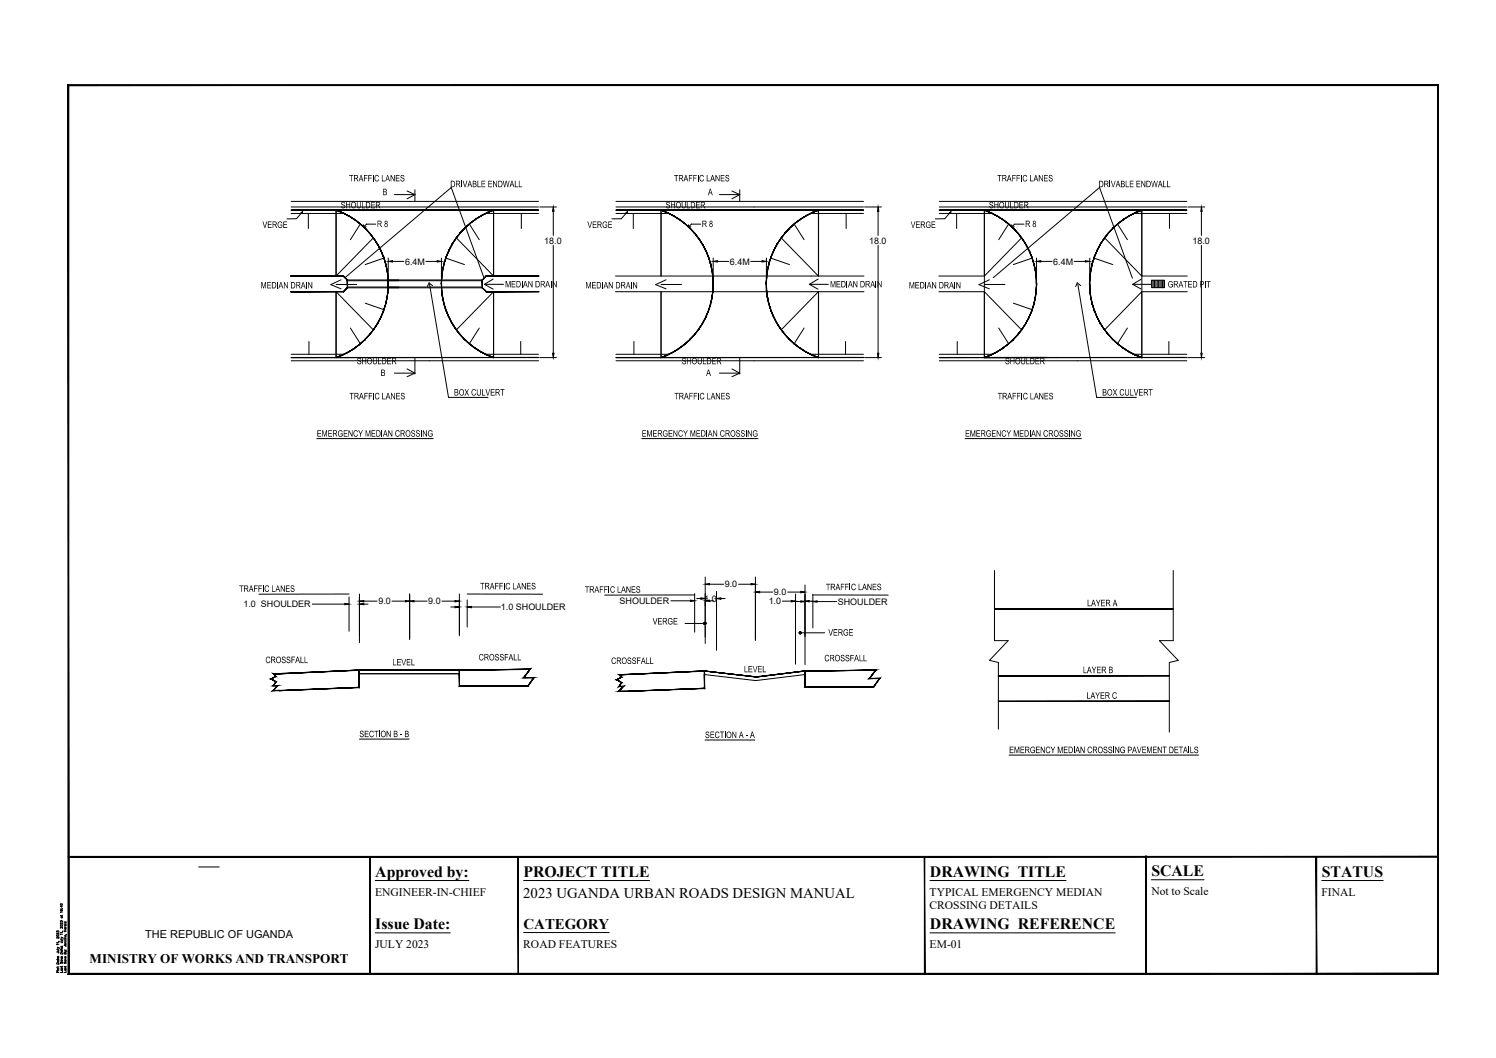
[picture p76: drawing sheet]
<svg xmlns="http://www.w3.org/2000/svg" width="420mm" height="297mm" viewBox="0 0 420 297" stroke-linecap="round" stroke-linejoin="round" font-family="sans-serif">
<defs><g id="words">
<g font-size="4.4">
<text x="105.4" y="246.2">Approved by:</text>
<text x="147.1" y="246.2">PROJECT TITLE</text>
<text x="261.2" y="246.2">DRAWING TITLE</text>
<text x="323.4" y="246">SCALE</text>
<text x="371.2" y="246.2">STATUS</text>
<text x="105.4" y="260.9">Issue Date:</text>
<text x="261.2" y="260.9">DRAWING REFERENCE</text>
</g>
<text font-size="4.2" x="147.1" y="260.9">CATEGORY</text>
<text font-size="4.1" x="147" y="252">2023 UGANDA URBAN ROADS DESIGN MANUAL</text>
<text font-size="3.7" x="25.2" y="270.5">MINISTRY OF WORKS AND TRANSPORT</text>
<g font-size="3.2">
<text x="105.4" y="251.4">ENGINEER-IN-CHIEF</text>
<text x="261.1" y="251.4">TYPICAL EMERGENCY MEDIAN</text>
<text x="323.4" y="251.3">Not to Scale</text>
<text x="371.2" y="251.4">FINAL</text>
<text x="261.1" y="255.1">CROSSING DETAILS</text>
<text x="105.4" y="266.1">JULY 2023</text>
<text x="147" y="266.1">ROAD FEATURES</text>
<text x="261.1" y="266.1">EM-01</text>
</g>
<text font-size="3.1" x="40.8" y="263.5">THE REPUBLIC OF UGANDA</text>
<g font-size="2.8">
<text x="98" y="50.9">TRAFFIC LANES</text>
<text x="126.5" y="52.6">DRIVABLE ENDWALL</text>
<text x="189.3" y="50.9">TRAFFIC LANES</text>
<text x="280.1" y="50.9">TRAFFIC LANES</text>
<text x="308.5" y="52.6">DRIVABLE ENDWALL</text>
<text x="95.7" y="58.5">SHOULDER</text>
<text x="107.4" y="54.8">B</text>
<text x="186.9" y="58.5">SHOULDER</text>
<text x="198.8" y="54.8">A</text>
<text x="277.7" y="58.5">SHOULDER</text>
<text x="73.7" y="64">VERGE</text>
<text x="105.9" y="63.7">R 8</text>
<text x="165" y="64">VERGE</text>
<text x="197.1" y="63.7">R 8</text>
<text x="255.8" y="64">VERGE</text>
<text x="287.9" y="63.7">R 8</text>
<text x="73.2" y="81">MEDIAN DRAIN</text>
<text x="141.9" y="80.7">MEDIAN DRAIN</text>
<text x="164.5" y="81">MEDIAN DRAIN</text>
<text x="233.1" y="80.7">MEDIAN DRAIN</text>
<text x="255.3" y="81">MEDIAN DRAIN</text>
<text x="328" y="80.7">GRATED PIT</text>
<text x="100.2" y="102.3">SHOULDER</text>
<text x="106.9" y="105.6">B</text>
<text x="191.5" y="102.3">SHOULDER</text>
<text x="198.3" y="105.6">A</text>
<text x="282.3" y="102.3">SHOULDER</text>
<text x="98.2" y="112.1">TRAFFIC LANES</text>
<text x="127.5" y="111.1">BOX CULVERT</text>
<text x="189.4" y="112.1">TRAFFIC LANES</text>
<text x="280.2" y="112.1">TRAFFIC LANES</text>
<text x="309.6" y="111.1">BOX CULVERT</text>
<text x="89" y="122.6">EMERGENCY MEDIAN CROSSING</text>
<text x="180.2" y="122.6">EMERGENCY MEDIAN CROSSING</text>
<text x="271" y="122.6">EMERGENCY MEDIAN CROSSING</text>
<text x="67.2" y="166.1">TRAFFIC LANES</text>
<text x="134.9" y="165.5">TRAFFIC LANES</text>
<text x="164.3" y="166.4">TRAFFIC LANES</text>
<text x="232" y="165.7">TRAFFIC LANES</text>
<text x="305.3" y="170.2">LAYER A</text>
<text x="183.3" y="175.3">VERGE</text>
<text x="232.6" y="178.5">VERGE</text>
<text x="134.4" y="185.4">CROSSFALL</text>
<text x="231.5" y="185.7">CROSSFALL</text>
<text x="74.5" y="186.2">CROSSFALL</text>
<text x="110.3" y="186.8">LEVEL</text>
<text x="171.6" y="186.4">CROSSFALL</text>
<text x="208.9" y="188.8">LEVEL</text>
<text x="304.2" y="189">LAYER B</text>
<text x="305.2" y="196.2">LAYER C</text>
<text x="101" y="207">SECTION B - B</text>
<text x="198" y="207.2">SECTION A - A</text>
<text x="283.4" y="211.4">EMERGENCY MEDIAN CROSSING PAVEMENT DETAILS</text>
</g>
<g font-size="2.5">
<text x="152.9" y="68.4">18.0</text>
<text x="244.1" y="68.4">18.0</text>
<text x="334.9" y="68.4">18.0</text>
<text x="113.8" y="74.3">6.4M</text>
<text x="205" y="74.3">6.4M</text>
<text x="295.8" y="74.3">6.4M</text>
<text x="203.6" y="164.9">9.0</text>
<text x="217.4" y="167.1">9.0</text>
<text x="68.4" y="170.5">1.0 SHOULDER</text>
<text x="106.3" y="169.7">9.0</text>
<text x="120.3" y="169.7">9.0</text>
<text x="140.7" y="171.3">1.0 SHOULDER</text>
<text x="174" y="169.6">SHOULDER</text>
<text x="197.8" y="168.9">1.0</text>
<text x="215.9" y="169.7">1.0</text>
<text x="235.3" y="169.8">SHOULDER</text>
</g>
</g></defs>
<!-- layer: 0 -->
<g fill="none" stroke="#000" stroke-width=".28">
<path d="M19.2 23.9h384.7v216.7h-384.7zM81.8 58.1h69.4M81.8 59.9h14.8M81.8 56.5h69.4M85 59.4l-1.7 2-2.7 .1M85 59.4l-.5 .3M85 59.4l-.1 .5M86.6 59.9v4.3M94.4 59v18.5l10.4-10.7M94.4 59a21.9 21.9 0 0 1 14.6 20.7 21.9 21.9 0 0 1-14.6 20.6M110.8 54.6h5.7M114.3 53.6l2.2 1"/>
<path d="M116.5 53.3v3.2M116.5 54.6l-2.2 1.2M136.4 59.9h14.8M138.6 59v18.5l-10.4-10.7M138.6 59a21.9 21.9 0 0 0-14.6 20.7 21.9 21.9 0 0 0 14.6 20.6M146.4 59.9v4.3M151.6 58.1h4.7M155.4 59.3v6.8M173 58.1h69.5M173 59.9h14.8M173 56.5h69.5M173 59h30.3"/>
<path d="M176.3 59.4l-1.8 2-2.6 .1M176.3 59.4l-.5 .3M176.3 59.4l-.1 .5M177.9 59.9v4.3M185.7 59v18.5M185.7 59a21.9 21.9 0 0 1 14.6 20.7 21.9 21.9 0 0 1-14.6 20.6M202 54.6h5.8M205.6 53.6l2.2 1M207.8 53.3v3.2M207.8 54.6l-2.2 1.2M227.7 59.9h14.8M229.9 59v18.5l-10.5-10.7"/>
<path d="M229.9 59a21.9 21.9 0 0 0-14.6 20.7 21.9 21.9 0 0 0 14.6 20.6M237.6 59.9v4.3M242.8 58.1h4.8M246.6 59.3v6.8M263.8 58.1h69.5M263.8 59.9h14.8M263.8 56.5h69.5M267.1 59.4l-1.8 2-2.6 .1M267.1 59.4l-.5 .3M267.1 59.4l-.1 .5M268.7 59.9v4.3M276.5 59v41.4"/>
<path d="M276.5 59a21.9 21.9 0 0 1 14.6 20.7 21.9 21.9 0 0 1-14.6 20.6M318.5 59.9h14.8M320.7 59v18.5l-10.5-10.7M320.7 59a21.9 21.9 0 0 0-14.6 20.7 21.9 21.9 0 0 0 14.6 20.6M320.7 59v41.4M328.5 59.9v4.3M333.6 58.1h4.8M337.4 59.3v6.8M94.4 79.9h5.8M95.8 78.6l-2.9 1.3 2.9 1.2M96.9 78l29.8-25.4 9.3 25.5M97.6 78.8h37.9"/>
<path d="M97.6 78.6h37.9M101.2 62.9l-2.8 4.4M102.8 63.7h-.7M102.9 62.9h2.6M103 62.9l-.9 .8v-.6M107.8 72.5l-5.2 1.8M109 72.5v5.8M110.2 73.4h3.2M119.6 73.4h3.2M120.6 79.8l5.4 31.8h11.1M124 72.5v5.8M125.2 72.5l5.3 1.8"/>
<path d="M131.8 62.9l2.8 4.4M136 79.8h5.4M136 79.8l2.5 1.4M138.5 78.3l-2.5 1.5M155.4 68.9v30.3M172.9 77.5h69.7M185.7 79.9h5.7M187.1 78.6l-3 1.3 3 1.2M193.4 63.1v.6M194 63.7h-.6M196.8 62.9h-2.6l-.9 .8M200.3 72.5v5.8"/>
<path d="M201.5 73.4h3.2M210.8 73.4h3.2M215.3 72.5v5.8M216.4 72.5l5.3 1.8M223 62.9l2.8 4.4M227.3 79.8h5.3M227.3 79.8l2.4 1.4M229.8 78.3l-2.5 1.5M246.6 68.9v30.3M276.5 79.9h5.7M277.9 78.6l-3 1.3 3 1.2M279 78l29.8-25.4 9.2 25.5"/>
<path d="M283.3 62.9l-2.8 4.4M284.8 63.7h-.6M286.9 66.8l-10.4 10.7h-12.8M287.6 62.9h-2.6l-.9 .8 .1-.6M289.9 72.5l-5.3 1.8M291.1 72.5v5.8M292.3 73.4h3.2M301.7 73.4h3.1M302.7 79.8l5.3 31.8h11.1M306.1 72.5v5.8M307.2 72.5l5.3 1.8M313.8 62.9l2.8 4.4"/>
<path d="M318.1 79.8h5.4M318.1 79.8l2.4 1.4M320.6 78.3l-2.5 1.5M320.7 77.5h12.7M323.5 78.7h3.6v2.1h-3.6zM323.5 78.7v2.1M323.9 78.7v2.1M324.3 78.7v2.1M324.6 78.7v2.1M325 78.7v2.1M325.4 78.7v2.1M325.8 78.7v2.1"/>
<path d="M326.1 78.7v2.1M326.5 78.7v2.1M326.9 78.7v2.1M337.4 68.9v30.3M81.8 99.5h14.8M86.8 95.9v3.6M97.6 80.6h37.9M97.6 80.8h37.9M98.4 92.1l2.8 4.4M102.6 85.1l5.2 1.8M104.8 92.6l-10.4-10.7v18.5M121.5 80.2l-1-.8-.5 1.1"/>
<path d="M128.2 92.6l10.4-10.7v18.5M134.6 92.1l-2.8 4.4M136.4 99.5h14.8M146.2 95.9v3.6M172.9 81.9h69.7M173 99.5h14.8M178 95.9v3.6M185.7 81.9v18.5M219.4 92.6l10.5-10.7v18.5M225.8 92.1l-2.8 4.4M227.7 99.5h14.8M237.5 95.9v3.6"/>
<path d="M263.7 81.9h12.8l10.4 10.7M263.8 99.5h14.8M268.8 95.9v3.6M280.5 92.1l2.8 4.4M284.6 85.1l5.3 1.8M303.5 80.2l-1-.8-.4 1.1M310.2 92.6l10.5-10.7v18.5M316.6 92.1l-2.8 4.4M318.5 99.5h14.8M320.7 81.9h12.7M328.3 95.9v3.6M81.8 101.3h69.4"/>
<path d="M110.8 104.8h5.7M114.3 103.6l2.2 1.2M116.5 100.4v4.6M116.5 104.8l-2.2 1M151.6 100.4h4.7M173 101.3h69.5M202 104.8h5.8M205.6 103.6l2.2 1.2M207.8 100.4v4.6M207.8 104.8l-2.2 1M242.8 100.4h4.8M263.8 101.3h69.5"/>
<path d="M333.6 100.4h4.8M89 123.1h32.7M180.2 123.1h32.7M271 123.1h32.7M87.7 169.6h9.1M98 167.6v9.6M98 166.8h-25.3M101 166.8v13.6M102.2 168.8h3.7M102.2 169.6h1.2M110.1 168.8h3.8M115 166.8v12.8"/>
<path d="M116.3 168.8h3.7M124.1 168.8h3.7M126.6 170.4h1.2M129 166.8v11.7M131.2 168.4v7.7M131.2 166.8h21.2M132.4 170.4h8.1M188.4 168.7h5.5M192.4 175h5.6M195.1 166.7v10.8M195.1 167l-25.3 .1M195.7 168h1.1"/>
<path d="M197.7 175.1l.3-.4-.3 .4M197.7 175.2l.4-.5-.4 .5M197.7 175.2l.4-.4-.4 .4M197.8 175.2l.4-.4-.4 .4M197.8 174.7l-.1 .2M197.9 174.7l-.2 .3M198 174.7l-.4 .3M198.1 162v18.7M198.1 174.7l-.4 .4M198.2 174.8l-.5 .4M198.3 174.9l-.4 .4 .4-.2M199.2 164h4"/>
<path d="M199.2 168.7h1.2M201.2 166.1v16.5M202.5 168h1.2M207.4 164h3.5M212.2 162v17.8M213.3 166.2h3.7M219.7 168.8h2.5M221.2 166.2h3.7M223.4 166.8v19.7M223.7 168.9h1.2M224.4 177.7l.3-.3-.3 .3M224.5 177.8l.4-.4-.4 .4"/>
<path d="M224.6 177.4l-.1 .1M224.7 177.7h6.9M224.8 177.4l-.3 .3 .3-.3M224.9 177.4l-.4 .5 .5-.3M225 177.8l-.1 .1M225 177.6l-.3 .4 .3-.3M225 177.6l-.4 .4M226.1 164.2v22.4M227.3 168.8h1.2M228.3 166.9v9.4M228.3 167l21.2 .1M229.5 168.9h5.5"/>
<path d="M279.3 160.2v19.7h3.9l-5.3 5.5 2.5 .6v18.7M329.5 160.2v19.7h-3.9l5.3 5.5-2.5 .6v19.6M100.8 189.1h28.2M148.9 187.9l-19.9 .3h-28.2l-23.9 1M197.9 189.4l14.3 1.7 13.9-1.7M197.9 188.4l-24 1M246 188.2l-19.9 .2M101 207.5h13.9M198 207.8h14M283.4 212h53.2M55.8 243.4h5.8"/>
<circle cx="198" cy="175" r=".32"/>
<circle cx="224.8" cy="177.6" r=".28"/>
</g>
<g fill="#000" stroke="#000" stroke-width=".28">
<path d="M155.4 58.1l.2 1.2h-.4zM246.6 58.1l.2 1.2h-.3zM337.4 58.1l.2 1.2h-.3zM109 73.4l1.2-.2v.4zM122.8 73.2l1.2 .2-1.2 .2zM200.3 73.4l1.2-.2v.4zM214 73.2l1.3 .2-1.3 .2zM291.1 73.4l1.2-.2v.4zM304.8 73.2l1.3 .2-1.3 .2zM155.2 99.2h.4l-.2 1.2zM246.5 99.2h.3l-.2 1.2zM337.3 99.2h.3l-.2 1.2z"/>
<path d="M96.8 169.4l1.2 .2-1.2 .2zM101 168.8l1.2-.2v.4zM101 169.6l1.2-.2v.4zM113.9 168.6l1.1 .2-1.1 .2zM115 168.8l1.3-.2v.4zM127.8 168.6l1.2 .2-1.2 .2zM127.8 170.3l1.2 .1-1.2 .2zM131.2 170.4l1.2-.1v.3zM193.9 168.5l1.2 .2-1.2 .2zM196.8 167.8l1.3 .2-1.3 .3zM198.1 164l1.1-.2v.4zM198.1 168.7l1.1-.2v.4z"/>
<path d="M201.2 168l1.3-.2v.5zM210.9 163.8l1.3 .2-1.3 .2zM212.2 166.2l1.1-.2v.4zM222.2 168.6l1.2 .2-1.2 .2zM224.9 166l1.2 .2-1.2 .2zM224.9 168.7l1.2 .2-1.2 .2zM226.1 168.8l1.2-.2v.4zM228.3 168.9l1.2-.2v.4z"/>
<path d="M81.8 59h69.4zM81.8 59h69.4z"/>
<path d="M136.8 59.7l1.8-.7zM136.8 59.7l1.8-.7zM135.1 60.6l1.7-.9zM135.1 60.6l1.7-.8zM133.4 61.6l1.7-1zM133.4 61.6l1.7-1zM131.9 62.8l1.5-1.2zM131.9 62.8l1.6-1.1zM130.5 64l1.4-1.2zM130.5 64l1.4-1.2zM130.5 64l-1.4 1.5zM130.5 64.1l-1.3 1.4zM129.1 65.5l-1.1 1.5zM129.2 65.5l-1.2 1.5zM128 67l-1.1 1.6zM128 67l-1.1 1.6zM126.9 68.6l-.9 1.7zM127 68.7l-1 1.6zM126 70.3l-.7 1.8zM126.1 70.4l-.8 1.8zM125.3 72.1l-.6 1.9zM125.3 72.2l-.6 1.8zM124.7 74l-.4 1.8zM124.7 74l-.4 1.8zM124.3 75.8l-.3 2zM124.3 75.8l-.2 2zM124 77.8l-.1 1.9zM124.1 77.8l-.2 1.9zM123.9 79.7l.1 1.9zM124 79.7l.1 1.9zM124 81.6l.3 2zM124.1 81.6l.2 2zM124.3 83.6l.4 1.9zM124.3 83.6l.4 1.9zM124.7 85.5l.6 1.8zM124.7 85.4l.6 1.9zM125.3 87.3l.7 1.8zM125.3 87.2l.7 1.9zM126 89.1l.9 1.7zM126.1 89l.8 1.8zM126.9 90.8l1.1 1.6zM127 90.7l1 1.7zM128 92.4l1.1 1.5zM128 92.4l1.1 1.5zM129.1 93.9l1.4 1.5zM129.2 93.9l1.3 1.5zM130.5 95.3l1.4 1.3zM130.5 95.3l1.4 1.3zM131.9 96.6l1.5 1.2zM131.9 96.6l1.5 1.2zM133.5 97.7l1.6 1.1zM133.5 97.7l1.6 1.1zM135.1 98.8l1.7 .9zM135.1 98.8l1.7 .9zM136.8 99.6l1.8 .8zM136.8 99.6l1.8 .8z"/>
<path d="M173 59h69.5zM173 59h69.5z"/>
<path d="M228 59.7l1.9-.7zM228 59.7l1.9-.7zM226.3 60.6l1.8-.8zM226.3 60.6l1.8-.8zM224.7 61.6l1.6-1zM224.7 61.6l1.6-1zM223.1 62.8l1.6-1.2zM223.1 62.8l1.6-1.1zM221.7 64l1.5-1.2zM221.7 64l1.5-1.2zM221.7 64l-1.3 1.5zM220.4 65.5l1.4-1.4zM220.4 65.5l-1.2 1.5zM220.5 65.5l-1.2 1.5zM219.2 67l-1 1.6zM219.3 67l-1.1 1.7zM218.2 68.6l-.9 1.7zM218.2 68.7l-.9 1.7zM217.3 70.3l-.8 1.8zM217.3 70.4l-.7 1.8zM216.5 72.1l-.6 1.9zM216.6 72.2l-.7 1.8zM215.9 74l-.4 1.8zM216 74l-.5 1.8zM215.5 75.8l-.2 2zM215.6 75.8l-.3 2zM215.3 77.8l-.1 1.9zM215.3 77.8l-.1 1.9zM215.2 79.7l.1 1.9zM215.3 79.7v1.9zM215.3 81.6l.2 2zM215.3 81.6l.3 2zM215.5 83.6l.4 1.9zM215.6 83.6l.3 1.9zM215.9 85.5l.6 1.8zM216 85.4l.5 1.9zM216.5 87.3l.8 1.8zM216.6 87.2l.7 1.9zM217.3 89.1l.9 1.7zM217.3 89l.9 1.8zM218.2 90.8l1 1.6zM218.2 90.7l1 1.7zM219.2 92.4l1.2 1.5zM219.3 92.4l1.1 1.5zM220.4 93.9l1.3 1.5zM220.5 93.9l1.2 1.5zM221.8 95.3l1.3 1.3zM221.8 95.3l1.4 1.3zM223.1 96.6l1.6 1.2zM223.2 96.6l1.5 1.2zM224.7 97.7l1.6 1.1zM224.7 97.7l1.6 1.1zM226.3 98.8l1.7 .9zM226.3 98.8l1.7 .9zM228.1 99.6l1.8 .8zM228.1 99.6l1.8 .8z"/>
<path d="M263.8 59h30.3zM263.8 59h30.3z"/>
<path d="M276.5 59h56.8zM276.5 59h56.8z"/>
<path d="M318.8 59.7l1.9-.7zM318.8 59.7l1.9-.7zM317.1 60.6l1.8-.8zM317.1 60.6l1.8-.8zM315.5 61.6l1.6-1zM315.5 61.6l1.6-1zM314 62.8l1.5-1.2zM314 62.8l1.5-1.1zM312.5 64l1.5-1.2zM312.5 64l1.5-1.2zM312.5 64l-1.3 1.5zM311.2 65.5l1.4-1.4zM311.2 65.5l-1.2 1.5zM311.3 65.5l-1.2 1.5zM310 67l-1 1.6zM310.1 67l-1.1 1.7zM309 68.6l-.9 1.7zM309 68.7l-.9 1.7zM308.1 70.3l-.8 1.8zM308.1 70.4l-.7 1.8zM307.3 72.1l-.6 1.9zM307.4 72.2l-.7 1.8zM306.7 74l-.4 1.8zM306.8 74l-.5 1.8zM306.3 75.8l-.2 2zM306.4 75.8l-.3 2zM306.1 77.8l-.1 1.9zM306.1 77.8l-.1 1.9zM306 79.7l.1 1.9zM306.1 79.7v1.9zM306.1 81.6l.2 2zM306.1 81.6l.3 2zM306.3 83.6l.4 1.9zM306.4 83.6l.3 1.9zM306.7 85.5l.6 1.8zM306.8 85.4l.5 1.9zM307.3 87.3l.8 1.8zM307.4 87.2l.7 1.9zM308.1 89.1l.9 1.7zM308.1 89l.9 1.8zM309 90.7l1 1.7zM309 90.7l1 1.7zM310 92.4l1.2 1.5zM310.1 92.4l1.1 1.5zM311.2 93.9l1.3 1.5zM311.3 93.9l1.2 1.5zM312.6 95.3l1.4 1.3zM312.6 95.3l1.4 1.3zM314 96.6l1.5 1.2zM314 96.6l1.5 1.2zM315.5 97.7l1.6 1.1zM315.5 97.7l1.6 1.1zM317.1 98.8l1.7 .9zM317.1 98.8l1.7 .9zM318.9 99.6l1.8 .8zM318.9 99.6l1.8 .8z"/>
<path d="M81.6 81.9h14.8zM81.6 81.9h14.9zM96.4 81.9l1.1-1.1zM97.5 80.8l-1 1.1zM97.5 78.6l.1 2.2zM97.5 78.6l.1 2.2zM96.4 77.5l1.2 1.1zM96.5 77.5l1.1 1.1zM81.6 77.5h14.9zM81.6 77.5h14.9z"/>
<path d="M136.6 81.9h14.8zM136.6 81.9h14.8zM135.4 80.8l1.2 1.1zM135.4 80.8l1.2 1.1zM135.4 78.6v2.2zM135.4 78.6l.1 2.2zM135.4 78.6l1.2-1.1zM136.6 77.5l-1.1 1.1zM136.6 77.5h14.8zM136.6 77.5h14.8z"/>
<path d="M81.8 100.4h69.4zM81.8 100.4h69.4z"/>
<path d="M94.4 100.4l1.8-.7zM94.4 100.4l1.8-.8zM96.2 99.6l1.7-.8zM96.2 99.6l1.7-.8zM97.9 98.8l1.7-1zM97.9 98.8l1.7-1.1zM99.6 97.7l1.5-1.1zM99.6 97.7l1.5-1.1zM101.1 96.6l1.5-1.2zM101.1 96.6l1.4-1.3zM103.9 93.9l-1.3 1.5zM103.8 93.9l-1.3 1.4zM105.1 92.4l-1.2 1.5zM105 92.4l-1.2 1.5zM106.1 90.8l-1 1.6zM106 90.7l-1 1.7zM107 89.1l-1 1.6zM107 89l-1 1.7zM107.8 87.3l-.8 1.8zM107.7 87.2l-.7 1.8zM108.3 85.5l-.5 1.8zM108.3 85.4l-.6 1.8zM108.7 83.6l-.4 1.9zM108.7 83.6l-.4 1.8zM109 81.6l-.3 2zM109 81.6l-.3 2zM109.1 79.7l-.1 1.9zM109 79.7v1.9zM109 77.8l.1 1.9zM109 77.8v1.9zM108.7 75.8l.3 2zM108.7 75.8l.3 2zM108.3 74l.4 1.8zM108.3 74l.4 1.8zM107.8 72.1l.5 1.9zM107.7 72.2l.6 1.8zM107 70.3l.7 1.9zM107 70.3l.7 1.9zM106.1 68.6l.9 1.8zM106 68.7l1 1.7zM105.1 67l1 1.6zM105 67l1 1.7zM103.9 65.5l1.1 1.5zM103.9 65.5l1.1 1.5zM102.6 64l1.2 1.5zM102.6 64l1.2 1.5zM101.1 62.8l1.4 1.3zM101.1 62.8l1.4 1.3zM99.6 61.6l1.5 1.2zM99.6 61.6l1.5 1.2zM97.9 60.6l1.7 1.1zM97.9 60.6l1.7 1.1zM96.2 59.7l1.7 .9zM96.2 59.7l1.7 .9zM94.4 59l1.8 .8zM94.4 59l1.8 .8z"/>
<path d="M173 100.4h69.5zM173 100.4h69.5z"/>
<path d="M185.7 100.4l1.8-.7zM185.7 100.4l1.8-.7zM187.4 99.6l1.8-.8zM187.4 99.6l1.8-.8zM189.2 98.8l1.6-1zM189.2 98.8l1.6-1.1zM190.8 97.7l1.6-1.1zM190.8 97.7l1.6-1.1zM192.3 96.6l1.5-1.2zM192.3 96.6l1.4-1.3zM193.7 95.3l1.4-1.4zM195.1 93.9l-1.4 1.4zM196.3 92.4l-1.2 1.5zM196.2 92.4l-1.1 1.5zM197.3 90.8l-1.1 1.6zM197.3 90.7l-1.1 1.7zM198.3 89.1l-1 1.7zM198.2 89l-.9 1.7zM199 87.3l-.7 1.8zM199 87.2l-.8 1.8zM199.6 85.5l-.6 1.8zM199.5 85.4l-.5 1.8zM200 83.6l-.4 1.9zM199.9 83.6l-.4 1.8zM200.3 81.6l-.4 2zM200.2 81.6l-.3 2zM200.3 79.7l-.1 1.9zM200.3 79.7l-.1 1.9zM200.3 77.8v1.9zM200.2 77.8l.1 1.9zM200 75.8l.2 2zM199.9 75.8l.3 2zM199.6 74l.4 1.8zM199.5 74l.4 1.8zM199 72.1l.6 1.9zM199 72.1l.5 1.9zM198.3 70.3l.7 1.9zM198.2 70.4l.8 1.8zM197.3 68.6l1 1.7zM197.3 68.6l.9 1.8zM196.3 67l1 1.7zM196.2 67l1.1 1.7zM195.1 65.5l1.2 1.5zM195.1 65.5l1.1 1.5zM193.8 64l1.3 1.5zM193.8 64l1.3 1.5zM192.4 62.8l1.3 1.3zM192.4 62.8l1.3 1.3zM190.8 61.6l1.6 1.2zM190.8 61.6l1.5 1.2zM189.2 60.6l1.6 1.1zM189.2 60.6l1.6 1.1zM187.5 59.7l1.7 .9zM187.5 59.7l1.7 .9zM185.7 59l1.8 .7zM185.7 59l1.7 .8z"/>
<path d="M263.8 100.4h30.3zM263.8 100.4h30.3z"/>
<path d="M276.5 100.4h56.8zM276.5 100.4h56.8z"/>
<path d="M276.5 100.4l1.8-.7zM276.5 100.4l1.8-.7zM278.2 99.6l1.8-.8zM278.2 99.6l1.8-.8zM280 98.8l1.6-1zM280 98.8l1.6-1.1zM281.6 97.7l1.6-1.1zM281.6 97.7l1.6-1.1zM283.2 96.6l1.4-1.2zM283.2 96.6l1.4-1.2zM284.6 95.3l1.3-1.4zM285.9 93.9l-1.3 1.4zM287.1 92.4l-1.2 1.5zM287 92.4l-1.1 1.5zM288.1 90.8l-1.1 1.6zM288.1 90.7l-1.1 1.7zM289.1 89.1l-1 1.7zM289 89l-.9 1.7zM289.8 87.3l-.7 1.8zM289.8 87.2l-.8 1.8zM290.4 85.5l-.6 1.8zM290.3 85.4l-.5 1.8zM290.8 83.6l-.4 1.9zM290.7 83.6l-.4 1.8zM291.1 81.6l-.4 2zM291 81.6l-.3 2zM291.2 79.7l-.2 1.9zM291.1 79.7l-.1 1.9zM291.1 77.8l.1 1.9zM291 77.8l.1 1.9zM290.8 75.8l.2 2zM290.7 75.8l.3 2zM290.4 74l.4 1.8zM290.3 74l.4 1.8zM289.8 72.1l.6 1.9zM289.8 72.1l.5 1.9zM289.1 70.3l.7 1.9zM289 70.4l.8 1.8zM288.1 68.6l1 1.7zM288.1 68.6l.9 1.8zM287.1 67l1 1.7zM287 67l1.1 1.7zM285.9 65.5l1.2 1.5zM285.9 65.5l1.1 1.5zM284.6 64l1.3 1.5zM284.6 64l1.3 1.5zM283.2 62.8l1.4 1.2zM283.2 62.8l1.4 1.3zM281.6 61.6l1.6 1.2zM281.6 61.6l1.6 1.2zM280 60.6l1.6 1.1zM280 60.6l1.6 1.1zM278.3 59.7l1.7 .9zM278.3 59.7l1.7 .9zM276.5 59l1.8 .7zM276.5 59l1.7 .8z"/>
<path d="M279.3 170.9h50.2zM279.3 171l50.2-.1z"/>
<path d="M76.9 189.3l23.9-1.2zM76.8 189.2l24-1.1zM76.8 189.2l.7 .7zM76.8 189.2l.7 .7zM76.2 190.6l1.3-.7zM76.1 190.6l1.3-.7zM76.1 190.6l1.5 .8zM76.1 190.6l1.5 .8zM77.5 191.5l-.7 1zM77.5 191.5l-.8 1zM76.7 192.5h1.4zM76.7 192.5h1.4zM77.9 192.5l-1.1 1.3 1.3-1.3zM77.9 192.5l-1.3 1.4zM76.6 193.9l1.8-.1zM76.6 193.9h1.9zM78.4 193.8l22.3-.8zM78.5 193.9l22.3-.8zM100.7 189.2l.1 3.9zM100.7 189.2l.1 3.9zM100.7 188.2l.1 1zM100.7 188.2l.1 1z"/>
<path d="M100.8 188.1h28.2zM100.8 188.2l28.2-.1z"/>
<path d="M129 189.2l.1 3.4zM129 189.2v3.4zM129.1 192.6h19.1zM129 192.6h19.3zM149.9 190.3l-1.6 2.3zM149.9 190.3l.2-.1-1.8 2.4zM147 190.3l3.1-.1zM147 190.3l3.1-.1zM148.8 187.9l-1.8 2.4zM148.8 187.9h.2l-1.9 2.3zM129.1 188.2l19.9-.3zM129 188.1l20-.2zM129 188.1l.1 1.1zM129 188.1l.1 1.1z"/>
<path d="M174 189.5l23.9-1.1zM173.9 189.4l24-1zM173.9 189.4l.7 .7zM173.9 189.4l.7 .7zM173.3 190.8l1.3-.7zM173.1 190.8l1.4-.7zM173.1 190.8l1.6 .9zM173.1 190.8l1.6 .9zM174.6 191.7l-.7 1zM174.6 191.7l-.8 1.1zM173.8 192.8l1.4-.1zM173.8 192.8l1.4-.1zM175 192.8l-1.2 1.3 1.4-1.4zM175 192.8l-1.3 1.3zM173.7 194.1h1.8zM173.7 194.1h1.8zM175.5 194.1l22.3-.9zM175.5 194.1l22.4-.8zM197.8 189.4l.1 3.9zM197.8 189.4l.1 3.9zM197.8 188.5l.1 .9zM197.9 188.4v1z"/>
<path d="M198 188.4l14.2 1.6zM198 188.4l14.2 1.7zM212.2 190l13.8-1.6zM212.2 190.1l13.8-1.7z"/>
<path d="M226 189.4l.1 3.4zM226 189.4v3.5zM226.1 192.8h19.2zM226 192.9h19.3zM247 190.5l-1.7 2.4zM247 190.5l.1-.1-1.8 2.5zM244.1 190.5l3-.1zM244.1 190.5l3-.1zM245.9 188.2l-1.8 2.3zM245.9 188.2l.2-.1-1.9 2.3zM226.1 188.5l20-.4zM226 188.4l20.1-.3zM226 188.4l.1 1zM226 188.4l.1 1z"/>
<path d="M280.4 196.9h48zM280.4 196.9h48z"/>
<path d="M280.4 189.7h48zM280.4 189.8l48-.1z"/>
</g>
<!-- layer: A3 Titlle Block -->
<g fill="none" stroke="#000" stroke-width=".28">
<path d="M19.2 23.9h384.7v249.5h-384.7zM17 258.8v-.3l.2 .2 .2-.2 .2 .1-.2 .3M17 255.4v.2a.28 .28 0 0 0 .3 .1 .28 .28 0 0 0 .2-.2l-.2-.1v.3M17.1 257v.2M17.1 257.4h.5M17.1 255.1h.1M17.3 257.4l-.2 .1a.22 .22 0 0 0 .2 .3 .22 .22 0 0 0 .3-.3l-.1-.1M17.3 254.3v.4l-.3-.3h.6M17.5 255.1h.1M17.6 259.1v.3l-.6-.3 .1 .3M17.6 256.9l-.6 .2M17.6 256.1h-.6v.1"/>
<path d="M18 259.4h.6M18 258.9h.6M18.2 259.7h.4M18.3 259.7l-.1 .2 .2 .1 .2-.1-.1-.2M18.3 258.9h-.1a.22 .22 0 0 0 .1 .3 .22 .22 0 0 0 .3-.1l-.1-.2M105.4 247.2h26.3M147.1 247.2h35.3M261.2 247.2h38.2M323.4 247h14.8M371.2 247.2h17.3M15.9 267.3h.6l-.2 .3M15.9 261.6v-.2l.3 .1 .2-.2 .1 .2-.1 .2"/>
<path d="M15.9 272.4h.6M15.9 266.5h.6M15.9 270.4l.6-.1v.4h-.6zM16.1 268.5h.1M16.1 265.9l.4 .2-.4 .2M16.1 269.3v.2M16.1 271.4v.2M16.1 269.7h.4M16.1 266.8h.4M16.2 269.7l-.1 .1a.22 .22 0 0 0 .2 .3 .22 .22 0 0 0 .2-.3v-.1M16.2 273l-.2-.4-.1 .4h.6M16.4 266.8l.1 .3h-.4"/>
<path d="M16.5 268.7a.21 .21 0 0 1-.1 .4 .21 .21 0 0 1-.3-.3l.2-.1v.4M16.5 268.5h.1M16.5 264.3h.2M16.5 271.4l-.6 .2M16.5 269.3l-.6 .1M16.5 266.1l.2 .2M16.5 265.1h-.6l.1 .2M16.5 264.7h-.6l.1 .1M16.5 263.1v.4l-.5-.4-.1 .2 .2 .2M16.5 261.9v.4l-.5-.4 .1 .4M17 267.5l.4-.1 .2 .4h-.6zM17 264.4h.5v.3h-.2"/>
<path d="M17 263.7h.6M17 270.1v.4h.1l.4-.4v.4M17.1 269l.5 .2-.5 .2M17.1 265.7h.1M17.1 263.1l.5 .2-.5 .1M17.1 272.2h.5M17.1 266.4v.2M17.1 271.3v.2M17.1 269.6h.5M17.1 266.9h.5M17.1 263.9h.5M17.3 272.2v.3l.3-.1-.1-.2"/>
<path d="M17.3 271.7l-.1 .3 .3-.3v.3M17.3 269.6l-.2 .1a.22 .22 0 0 0 .2 .2 .22 .22 0 0 0 .3-.2l-.1-.1M17.3 266.9v.3l.3-.1-.1-.2M17.4 263.9l.1 .3h-.4M17.5 268.5l-.1 .4-.3-.2 .2-.2v.4M17.5 265.9v.3l-.4-.2 .2-.1v.3M17.5 265.7h.1M17.5 261.4l.2 .1M17.6 272.7v.3h-.6M17.6 271.3l-.6 .1M17.6 266.4l-.6 .2M17.6 263.3l.2 .2"/>
<path d="M17.6 262.3h-.6v.1M17.6 261.8h-.6v.1M17.6 260.2v.4l-.6-.3 .1 .3M18 265.5h.5l-.1 .3M18 263.7h.1M18 264.2h.6M18 261.6h.6M18 261.1h.6M18.1 270.1v.4l.2-.3h.3l-.1 .3M18.2 269l.4 .2-.4 .2M18.2 266.8l.4 .2-.4 .2M18.2 266.7h.1"/>
<path d="M18.2 260.1l.2 .3M18.2 272.2h.4M18.2 269.6h.4M18.2 263.7h.4M18.2 271.3v.2M18.2 264.7h.4M18.2 263.9l.3 .3M18.2 263.5h.4M18.2 260.4h.4M18.3 272.2h-.1a.22 .22 0 0 0 .1 .3 .22 .22 0 0 0 .3-.1l-.1-.2M18.3 271.7l-.1 .3 .4-.3-.1 .3M18.3 269.6l-.1 .3h.2h.2l-.1-.3"/>
<path d="M18.3 267.6l.3-.1v.3h-.6v-.4l.2 .1 .1 .3M18.3 262.6l-.1 .3 .3-.3v.3M18.3 261.1v.5M18.5 268.5l-.1 .4-.2-.3 .2-.1v.4M18.5 264.9l.1 .3-.2 .1-.2-.3 .2-.1v.4M18.5 260.5l.1 .1a.22 .22 0 0 1-.1 .3 .22 .22 0 0 1-.3-.1l.2-.3v.4M18.6 272.7v.3h-.6M18.6 271.3l-.6 .1M18.6 267l.2 .2M18.5 266.7h.1M18.6 264.4h-.4l.1 .3M18.6 263.1l-.4 .1 .1 .3"/>
<path d="M18.6 262.3l.1 .1M18.6 263.8l-.2 .3M105.4 261.9h21.1M147.1 261.8h24M261.2 261.9h52"/>
<circle cx="17.2" cy="259.8" r=".27"/>
<circle cx="17.2" cy="253.9" r=".27"/>
<circle cx="16.2" cy="262.7" r=".29"/>
<circle cx="16.3" cy="272" r=".21"/>
</g>
<g fill="#000" stroke="#000" stroke-width=".28">
<path d="M19.2 240.4v.3l384.7-.3zM19.2 240.7l384.7-.3v.3z"/>
<path d="M103.8 240.6l.2 32.8zM103.8 240.6l.2 32.8z"/>
<path d="M145.5 240.6l.1 32.8zM145.5 240.6l.1 32.8z"/>
<path d="M259.6 240.6l.1 32.8zM259.6 240.6l.1 32.8z"/>
<path d="M321.8 240.3l.2 32.9v-32.9zM321.8 240.3l.2 32.9h-.2z"/>
<path d="M369.6 240.6l.2 32.8v-32.8zM369.6 240.6l.2 32.8h-.2z"/>
<path d="M19.2 273.3v.2l384.7-.2zM19.2 273.5l384.7-.2v.2z"/>
<path d="M403.8 24v249.4h.2zM404 23.8v249.6l-.2-249.4zM19.3 24h384.5l.2-.2zM19.1 23.8h384.9l-384.7 .2zM19.1 23.8l.2 249.5v-249.3zM19.1 23.8l.2 249.5-.2 .2zM19.1 273.5l384.8-.2h-384.6zM19.1 273.5l384.8-.2v.2z"/>
</g>
<use href="#words"/>
</svg>
